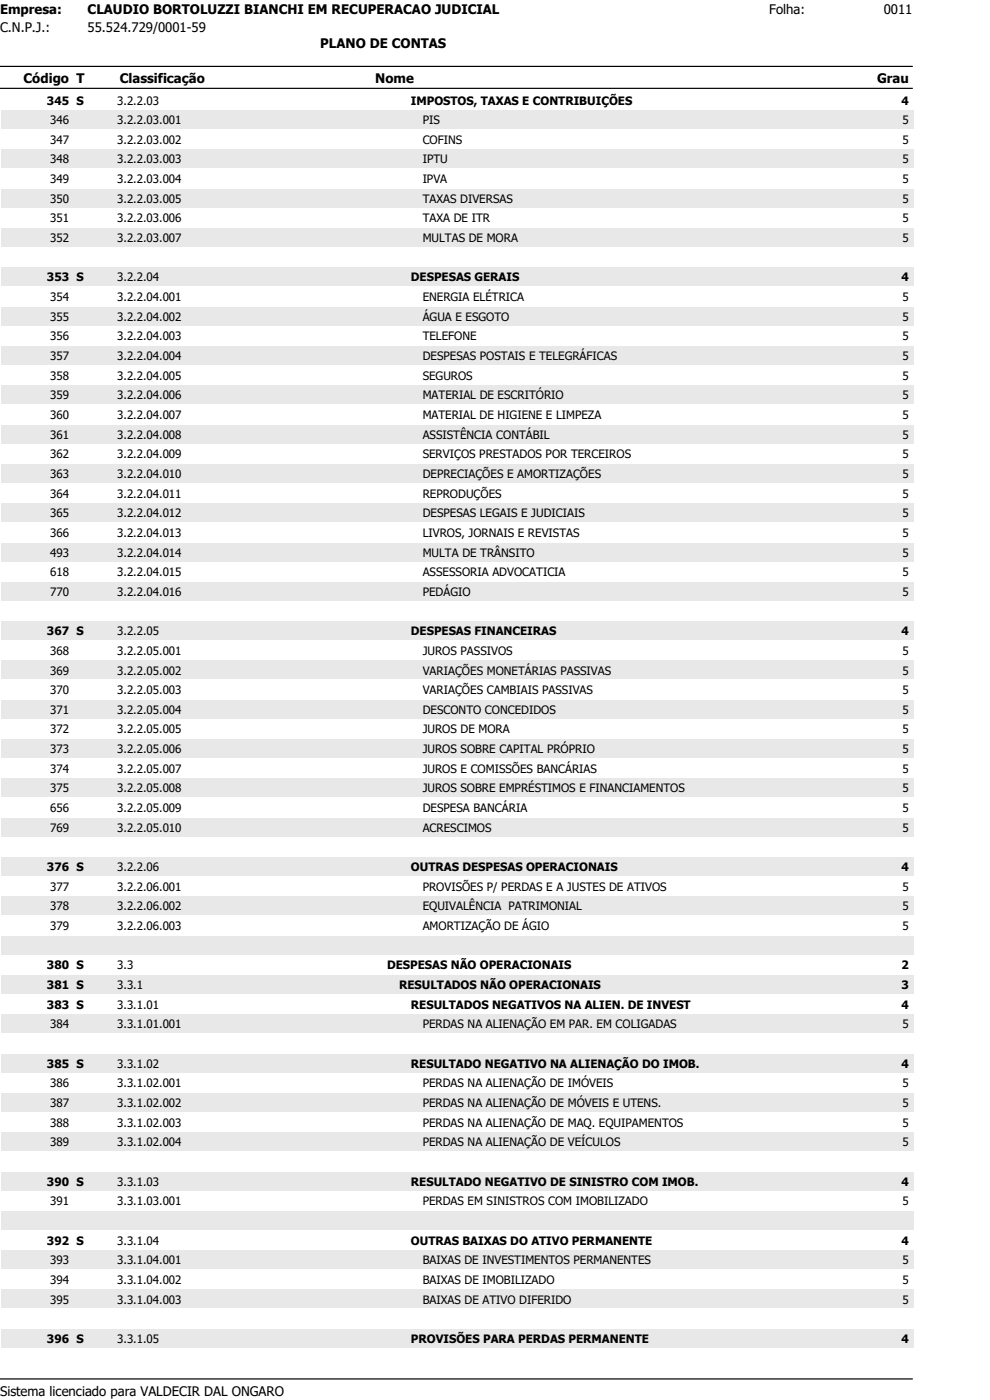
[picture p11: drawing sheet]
<svg xmlns="http://www.w3.org/2000/svg" width="210mm" height="297mm" viewBox="0 0 210 297" stroke-linecap="round" stroke-linejoin="round" font-family="sans-serif">
<defs><g id="words">
<g font-size="2.8">
<text x="0" y="2.9">Empresa:</text>
<text x="18.6" y="2.9">CLAUDIO BORTOLUZZI BIANCHI EM RECUPERACAO JUDICIAL</text>
<text x="163.2" y="2.9">Folha:</text>
<text x="187.5" y="2.9">0011</text>
<text x="0" y="6.8">C.N.P.J.:</text>
<text x="18.6" y="6.8">55.524.729/0001-59</text>
<text x="67.9" y="10.2">PLANO DE CONTAS</text>
<text x="5" y="17.5">Código T</text>
<text x="25.4" y="17.5">Classificação</text>
<text x="79.6" y="17.5">Nome</text>
<text x="186" y="17.5">Grau</text>
<text x="0" y="296.1">Sistema licenciado para VALDECIR DAL ONGARO</text>
</g>
<g font-size="2.5">
<text x="10" y="22.2">345 S</text>
<text x="24.9" y="22.2">3.2.2.03</text>
<text x="87.2" y="22.2">IMPOSTOS, TAXAS E CONTRIBUIÇÕES</text>
<text x="191.2" y="22.2">4</text>
<text x="10.7" y="26.3">346</text>
<text x="24.9" y="26.3">3.2.2.03.001</text>
<text x="89.7" y="26.3">PIS</text>
<text x="191.5" y="26.3">5</text>
<text x="10.7" y="30.5">347</text>
<text x="10.7" y="34.7">348</text>
<text x="24.9" y="30.5">3.2.2.03.002</text>
<text x="24.9" y="34.7">3.2.2.03.003</text>
<text x="89.7" y="30.5">COFINS</text>
<text x="89.7" y="34.7">IPTU</text>
<text x="191.5" y="30.5">5</text>
<text x="191.5" y="34.7">5</text>
<text x="10.7" y="38.8">349</text>
<text x="24.9" y="38.8">3.2.2.03.004</text>
<text x="89.7" y="38.8">IPVA</text>
<text x="191.5" y="38.8">5</text>
<text x="10.7" y="43">350</text>
<text x="10.7" y="47.2">351</text>
<text x="24.9" y="43">3.2.2.03.005</text>
<text x="24.9" y="47.2">3.2.2.03.006</text>
<text x="89.7" y="43">TAXAS DIVERSAS</text>
<text x="89.7" y="47.2">TAXA DE ITR</text>
<text x="191.5" y="43">5</text>
<text x="191.5" y="47.2">5</text>
<text x="10.7" y="51.4">352</text>
<text x="24.9" y="51.4">3.2.2.03.007</text>
<text x="89.7" y="51.4">MULTAS DE MORA</text>
<text x="191.5" y="51.4">5</text>
<text x="10" y="59.7">353 S</text>
<text x="24.9" y="59.7">3.2.2.04</text>
<text x="87.2" y="59.7">DESPESAS GERAIS</text>
<text x="191.2" y="59.7">4</text>
<text x="10.7" y="63.9">354</text>
<text x="24.9" y="63.9">3.2.2.04.001</text>
<text x="89.7" y="63.9">ENERGIA ELÉTRICA</text>
<text x="191.5" y="63.9">5</text>
<text x="10.7" y="68">355</text>
<text x="24.9" y="68">3.2.2.04.002</text>
<text x="89.7" y="68">ÁGUA E ESGOTO</text>
<text x="191.5" y="68">5</text>
<text x="10.7" y="72.2">356</text>
<text x="10.7" y="76.4">357</text>
<text x="24.9" y="72.2">3.2.2.04.003</text>
<text x="24.9" y="76.4">3.2.2.04.004</text>
<text x="89.7" y="72.2">TELEFONE</text>
<text x="89.7" y="76.4">DESPESAS POSTAIS E TELEGRÁFICAS</text>
<text x="191.5" y="72.2">5</text>
<text x="191.5" y="76.4">5</text>
<text x="10.7" y="80.5">358</text>
<text x="24.9" y="80.5">3.2.2.04.005</text>
<text x="89.7" y="80.5">SEGUROS</text>
<text x="191.5" y="80.5">5</text>
<text x="10.7" y="84.7">359</text>
<text x="10.7" y="88.9">360</text>
<text x="24.9" y="84.7">3.2.2.04.006</text>
<text x="24.9" y="88.9">3.2.2.04.007</text>
<text x="89.7" y="84.7">MATERIAL DE ESCRITÓRIO</text>
<text x="89.7" y="88.9">MATERIAL DE HIGIENE E LIMPEZA</text>
<text x="191.5" y="84.7">5</text>
<text x="191.5" y="88.9">5</text>
<text x="10.7" y="93.1">361</text>
<text x="24.9" y="93.1">3.2.2.04.008</text>
<text x="89.7" y="93.1">ASSISTÊNCIA CONTÁBIL</text>
<text x="191.5" y="93.1">5</text>
<text x="10.7" y="97.2">362</text>
<text x="10.7" y="101.4">363</text>
<text x="24.9" y="97.2">3.2.2.04.009</text>
<text x="24.9" y="101.4">3.2.2.04.010</text>
<text x="89.7" y="97.2">SERVIÇOS PRESTADOS POR TERCEIROS</text>
<text x="89.7" y="101.4">DEPRECIAÇÕES E AMORTIZAÇÕES</text>
<text x="191.5" y="97.2">5</text>
<text x="191.5" y="101.4">5</text>
<text x="10.7" y="105.6">364</text>
<text x="24.9" y="105.6">3.2.2.04.011</text>
<text x="89.7" y="105.6">REPRODUÇÕES</text>
<text x="191.5" y="105.6">5</text>
<text x="10.7" y="109.7">365</text>
<text x="10.7" y="113.9">366</text>
<text x="24.9" y="109.7">3.2.2.04.012</text>
<text x="24.9" y="113.9">3.2.2.04.013</text>
<text x="89.7" y="109.7">DESPESAS LEGAIS E JUDICIAIS</text>
<text x="89.7" y="113.9">LIVROS, JORNAIS E REVISTAS</text>
<text x="191.5" y="109.7">5</text>
<text x="191.5" y="113.9">5</text>
<text x="10.7" y="118.1">493</text>
<text x="24.9" y="118.1">3.2.2.04.014</text>
<text x="89.7" y="118.1">MULTA DE TRÂNSITO</text>
<text x="191.5" y="118.1">5</text>
<text x="10.7" y="122.2">618</text>
<text x="24.9" y="122.2">3.2.2.04.015</text>
<text x="89.7" y="122.2">ASSESSORIA ADVOCATICIA</text>
<text x="191.5" y="122.2">5</text>
<text x="10.7" y="126.4">770</text>
<text x="24.9" y="126.4">3.2.2.04.016</text>
<text x="89.7" y="126.4">PEDÁGIO</text>
<text x="191.5" y="126.4">5</text>
<text x="10" y="134.8">367 S</text>
<text x="24.9" y="134.8">3.2.2.05</text>
<text x="87.2" y="134.8">DESPESAS FINANCEIRAS</text>
<text x="191.2" y="134.8">4</text>
<text x="10.7" y="138.9">368</text>
<text x="10.7" y="143.1">369</text>
<text x="24.9" y="138.9">3.2.2.05.001</text>
<text x="24.9" y="143.1">3.2.2.05.002</text>
<text x="89.7" y="138.9">JUROS PASSIVOS</text>
<text x="89.7" y="143.1">VARIAÇÕES MONETÁRIAS PASSIVAS</text>
<text x="191.5" y="138.9">5</text>
<text x="191.5" y="143.1">5</text>
<text x="10.7" y="147.3">370</text>
<text x="24.9" y="147.3">3.2.2.05.003</text>
<text x="89.7" y="147.3">VARIAÇÕES CAMBIAIS PASSIVAS</text>
<text x="191.5" y="147.3">5</text>
<text x="10.7" y="151.4">371</text>
<text x="10.7" y="155.6">372</text>
<text x="24.9" y="151.4">3.2.2.05.004</text>
<text x="24.9" y="155.6">3.2.2.05.005</text>
<text x="89.7" y="151.4">DESCONTO CONCEDIDOS</text>
<text x="89.7" y="155.6">JUROS DE MORA</text>
<text x="191.5" y="151.4">5</text>
<text x="191.5" y="155.6">5</text>
<text x="10.7" y="159.8">373</text>
<text x="24.9" y="159.8">3.2.2.05.006</text>
<text x="89.7" y="159.8">JUROS SOBRE CAPITAL PRÓPRIO</text>
<text x="191.5" y="159.8">5</text>
<text x="10.7" y="163.9">374</text>
<text x="24.9" y="163.9">3.2.2.05.007</text>
<text x="89.7" y="163.9">JUROS E COMISSÕES BANCÁRIAS</text>
<text x="191.5" y="163.9">5</text>
<text x="10.7" y="168.1">375</text>
<text x="10.7" y="172.3">656</text>
<text x="24.9" y="168.1">3.2.2.05.008</text>
<text x="24.9" y="172.3">3.2.2.05.009</text>
<text x="89.7" y="168.1">JUROS SOBRE EMPRÉSTIMOS E FINANCIAMENTOS</text>
<text x="89.7" y="172.3">DESPESA BANCÁRIA</text>
<text x="191.5" y="168.1">5</text>
<text x="191.5" y="172.3">5</text>
<text x="10.7" y="176.5">769</text>
<text x="24.9" y="176.5">3.2.2.05.010</text>
<text x="89.7" y="176.5">ACRESCIMOS</text>
<text x="191.5" y="176.5">5</text>
<text x="10" y="184.8">376 S</text>
<text x="24.9" y="184.8">3.2.2.06</text>
<text x="87.2" y="184.8">OUTRAS DESPESAS OPERACIONAIS</text>
<text x="191.2" y="184.8">4</text>
<text x="10.7" y="189">377</text>
<text x="24.9" y="189">3.2.2.06.001</text>
<text x="89.7" y="189">PROVISÕES P/ PERDAS E A JUSTES DE ATIVOS</text>
<text x="191.5" y="189">5</text>
<text x="10.7" y="193.1">378</text>
<text x="10.7" y="197.3">379</text>
<text x="24.9" y="193.1">3.2.2.06.002</text>
<text x="24.9" y="197.3">3.2.2.06.003</text>
<text x="89.7" y="193.1">EQUIVALÊNCIA PATRIMONIAL</text>
<text x="89.7" y="197.3">AMORTIZAÇÃO DE ÁGIO</text>
<text x="191.5" y="193.1">5</text>
<text x="191.5" y="197.3">5</text>
<text x="10" y="205.6">380 S</text>
<text x="10" y="209.8">381 S</text>
<text x="24.9" y="205.6">3.3</text>
<text x="24.9" y="209.8">3.3.1</text>
<text x="82.1" y="205.6">DESPESAS NÃO OPERACIONAIS</text>
<text x="84.6" y="209.8">RESULTADOS NÃO OPERACIONAIS</text>
<text x="191.2" y="205.6">2</text>
<text x="191.2" y="209.8">3</text>
<text x="10" y="214">383 S</text>
<text x="24.9" y="214">3.3.1.01</text>
<text x="87.2" y="214">RESULTADOS NEGATIVOS NA ALIEN. DE INVEST</text>
<text x="191.2" y="214">4</text>
<text x="10.7" y="218.2">384</text>
<text x="24.9" y="218.2">3.3.1.01.001</text>
<text x="89.7" y="218.2">PERDAS NA ALIENAÇÃO EM PAR. EM COLIGADAS</text>
<text x="191.5" y="218.2">5</text>
<text x="10" y="226.5">385 S</text>
<text x="24.9" y="226.5">3.3.1.02</text>
<text x="87.2" y="226.5">RESULTADO NEGATIVO NA ALIENAÇÃO DO IMOB.</text>
<text x="191.2" y="226.5">4</text>
<text x="10.7" y="230.7">386</text>
<text x="24.9" y="230.7">3.3.1.02.001</text>
<text x="89.7" y="230.7">PERDAS NA ALIENAÇÃO DE IMÓVEIS</text>
<text x="191.5" y="230.7">5</text>
<text x="10.7" y="234.8">387</text>
<text x="10.7" y="239">388</text>
<text x="24.9" y="234.8">3.3.1.02.002</text>
<text x="24.9" y="239">3.3.1.02.003</text>
<text x="89.7" y="234.8">PERDAS NA ALIENAÇÃO DE MÓVEIS E UTENS.</text>
<text x="89.7" y="239">PERDAS NA ALIENAÇÃO DE MAQ. EQUIPAMENTOS</text>
<text x="191.5" y="234.8">5</text>
<text x="191.5" y="239">5</text>
<text x="10.7" y="243.2">389</text>
<text x="24.9" y="243.2">3.3.1.02.004</text>
<text x="89.7" y="243.2">PERDAS NA ALIENAÇÃO DE VEÍCULOS</text>
<text x="191.5" y="243.2">5</text>
<text x="10" y="251.5">390 S</text>
<text x="24.9" y="251.5">3.3.1.03</text>
<text x="87.2" y="251.5">RESULTADO NEGATIVO DE SINISTRO COM IMOB.</text>
<text x="191.2" y="251.5">4</text>
<text x="10.7" y="255.7">391</text>
<text x="24.9" y="255.7">3.3.1.03.001</text>
<text x="89.7" y="255.7">PERDAS EM SINISTROS COM IMOBILIZADO</text>
<text x="191.5" y="255.7">5</text>
<text x="10" y="264">392 S</text>
<text x="10.7" y="268.2">393</text>
<text x="24.9" y="264">3.3.1.04</text>
<text x="24.9" y="268.2">3.3.1.04.001</text>
<text x="87.2" y="264">OUTRAS BAIXAS DO ATIVO PERMANENTE</text>
<text x="89.7" y="268.2">BAIXAS DE INVESTIMENTOS PERMANENTES</text>
<text x="191.2" y="264">4</text>
<text x="191.5" y="268.2">5</text>
<text x="10.7" y="272.4">394</text>
<text x="24.9" y="272.4">3.3.1.04.002</text>
<text x="89.7" y="272.4">BAIXAS DE IMOBILIZADO</text>
<text x="191.5" y="272.4">5</text>
<text x="10.7" y="276.5">395</text>
<text x="24.9" y="276.5">3.3.1.04.003</text>
<text x="89.7" y="276.5">BAIXAS DE ATIVO DIFERIDO</text>
<text x="191.5" y="276.5">5</text>
<text x="10" y="284.9">396 S</text>
<text x="24.9" y="284.9">3.3.1.05</text>
<text x="87.2" y="284.9">PROVISÕES PARA PERDAS PERMANENTE</text>
<text x="191.2" y="284.9">4</text>
</g>
</g></defs>
<path d="M0 18.7h193.5M0 14.1h193.5" fill="none" stroke="#000" stroke-width=".25"/>
<path d="M0 3.9h16v3.7h-16z" fill-rule="evenodd" fill="#fff"/>
<g fill="#e8e8e8">
<path d="M.3 23.4h193.5v3.9h-193.5z" fill-rule="evenodd"/>
<path d="M.3 31.8h193.5v3.9h-193.5z" fill-rule="evenodd"/>
<path d="M.3 40.1h193.5v3.9h-193.5z" fill-rule="evenodd"/>
<path d="M.3 48.4h193.5v4h-193.5z" fill-rule="evenodd"/>
<path d="M.3 56.8h193.5v3.9h-193.5z" fill-rule="evenodd"/>
<path d="M.3 65.1h193.5v3.9h-193.5z" fill-rule="evenodd"/>
<path d="M.3 73.5h193.5v3.9h-193.5z" fill-rule="evenodd"/>
<path d="M.3 81.8h193.5v3.9h-193.5z" fill-rule="evenodd"/>
<path d="M.3 90.1h193.5v4h-193.5z" fill-rule="evenodd"/>
<path d="M.3 98.5h193.5v3.9h-193.5z" fill-rule="evenodd"/>
<path d="M.3 106.8h193.5v3.9h-193.5z" fill-rule="evenodd"/>
<path d="M.3 115.2h193.5v3.9h-193.5z" fill-rule="evenodd"/>
<path d="M.3 123.5h193.5v3.9h-193.5z" fill-rule="evenodd"/>
<path d="M.3 131.8h193.5v4h-193.5z" fill-rule="evenodd"/>
<path d="M.3 140.2h193.5v3.9h-193.5z" fill-rule="evenodd"/>
<path d="M.3 148.5h193.5v3.9h-193.5z" fill-rule="evenodd"/>
<path d="M.3 156.9h193.5v3.9h-193.5z" fill-rule="evenodd"/>
<path d="M.3 165.2h193.5v3.9h-193.5z" fill-rule="evenodd"/>
<path d="M.3 173.5h193.5v3.9h-193.5z" fill-rule="evenodd"/>
<path d="M.3 181.9h193.5v3.9h-193.5z" fill-rule="evenodd"/>
<path d="M.3 190.2h193.5v3.9h-193.5z" fill-rule="evenodd"/>
<path d="M.3 198.6h193.5v3.9h-193.5z" fill-rule="evenodd"/>
<path d="M.3 206.9h193.5v3.9h-193.5z" fill-rule="evenodd"/>
<path d="M.3 215.2h193.5v3.9h-193.5z" fill-rule="evenodd"/>
<path d="M.3 223.6h193.5v3.9h-193.5z" fill-rule="evenodd"/>
<path d="M.3 231.9h193.5v3.9h-193.5z" fill-rule="evenodd"/>
<path d="M.3 240.3h193.5v3.9h-193.5z" fill-rule="evenodd"/>
<path d="M.3 248.6h193.5v3.9h-193.5z" fill-rule="evenodd"/>
<path d="M.3 256.9h193.5v3.9h-193.5z" fill-rule="evenodd"/>
<path d="M.3 265.3h193.5v3.9h-193.5z" fill-rule="evenodd"/>
<path d="M.3 273.6h193.5v3.9h-193.5z" fill-rule="evenodd"/>
<path d="M.3 281.9h193.5v4h-193.5z" fill-rule="evenodd"/>
</g>
<path d="M0 292.5h193.5" fill="none" stroke="#000" stroke-width=".25"/>
<use href="#words"/>
</svg>
